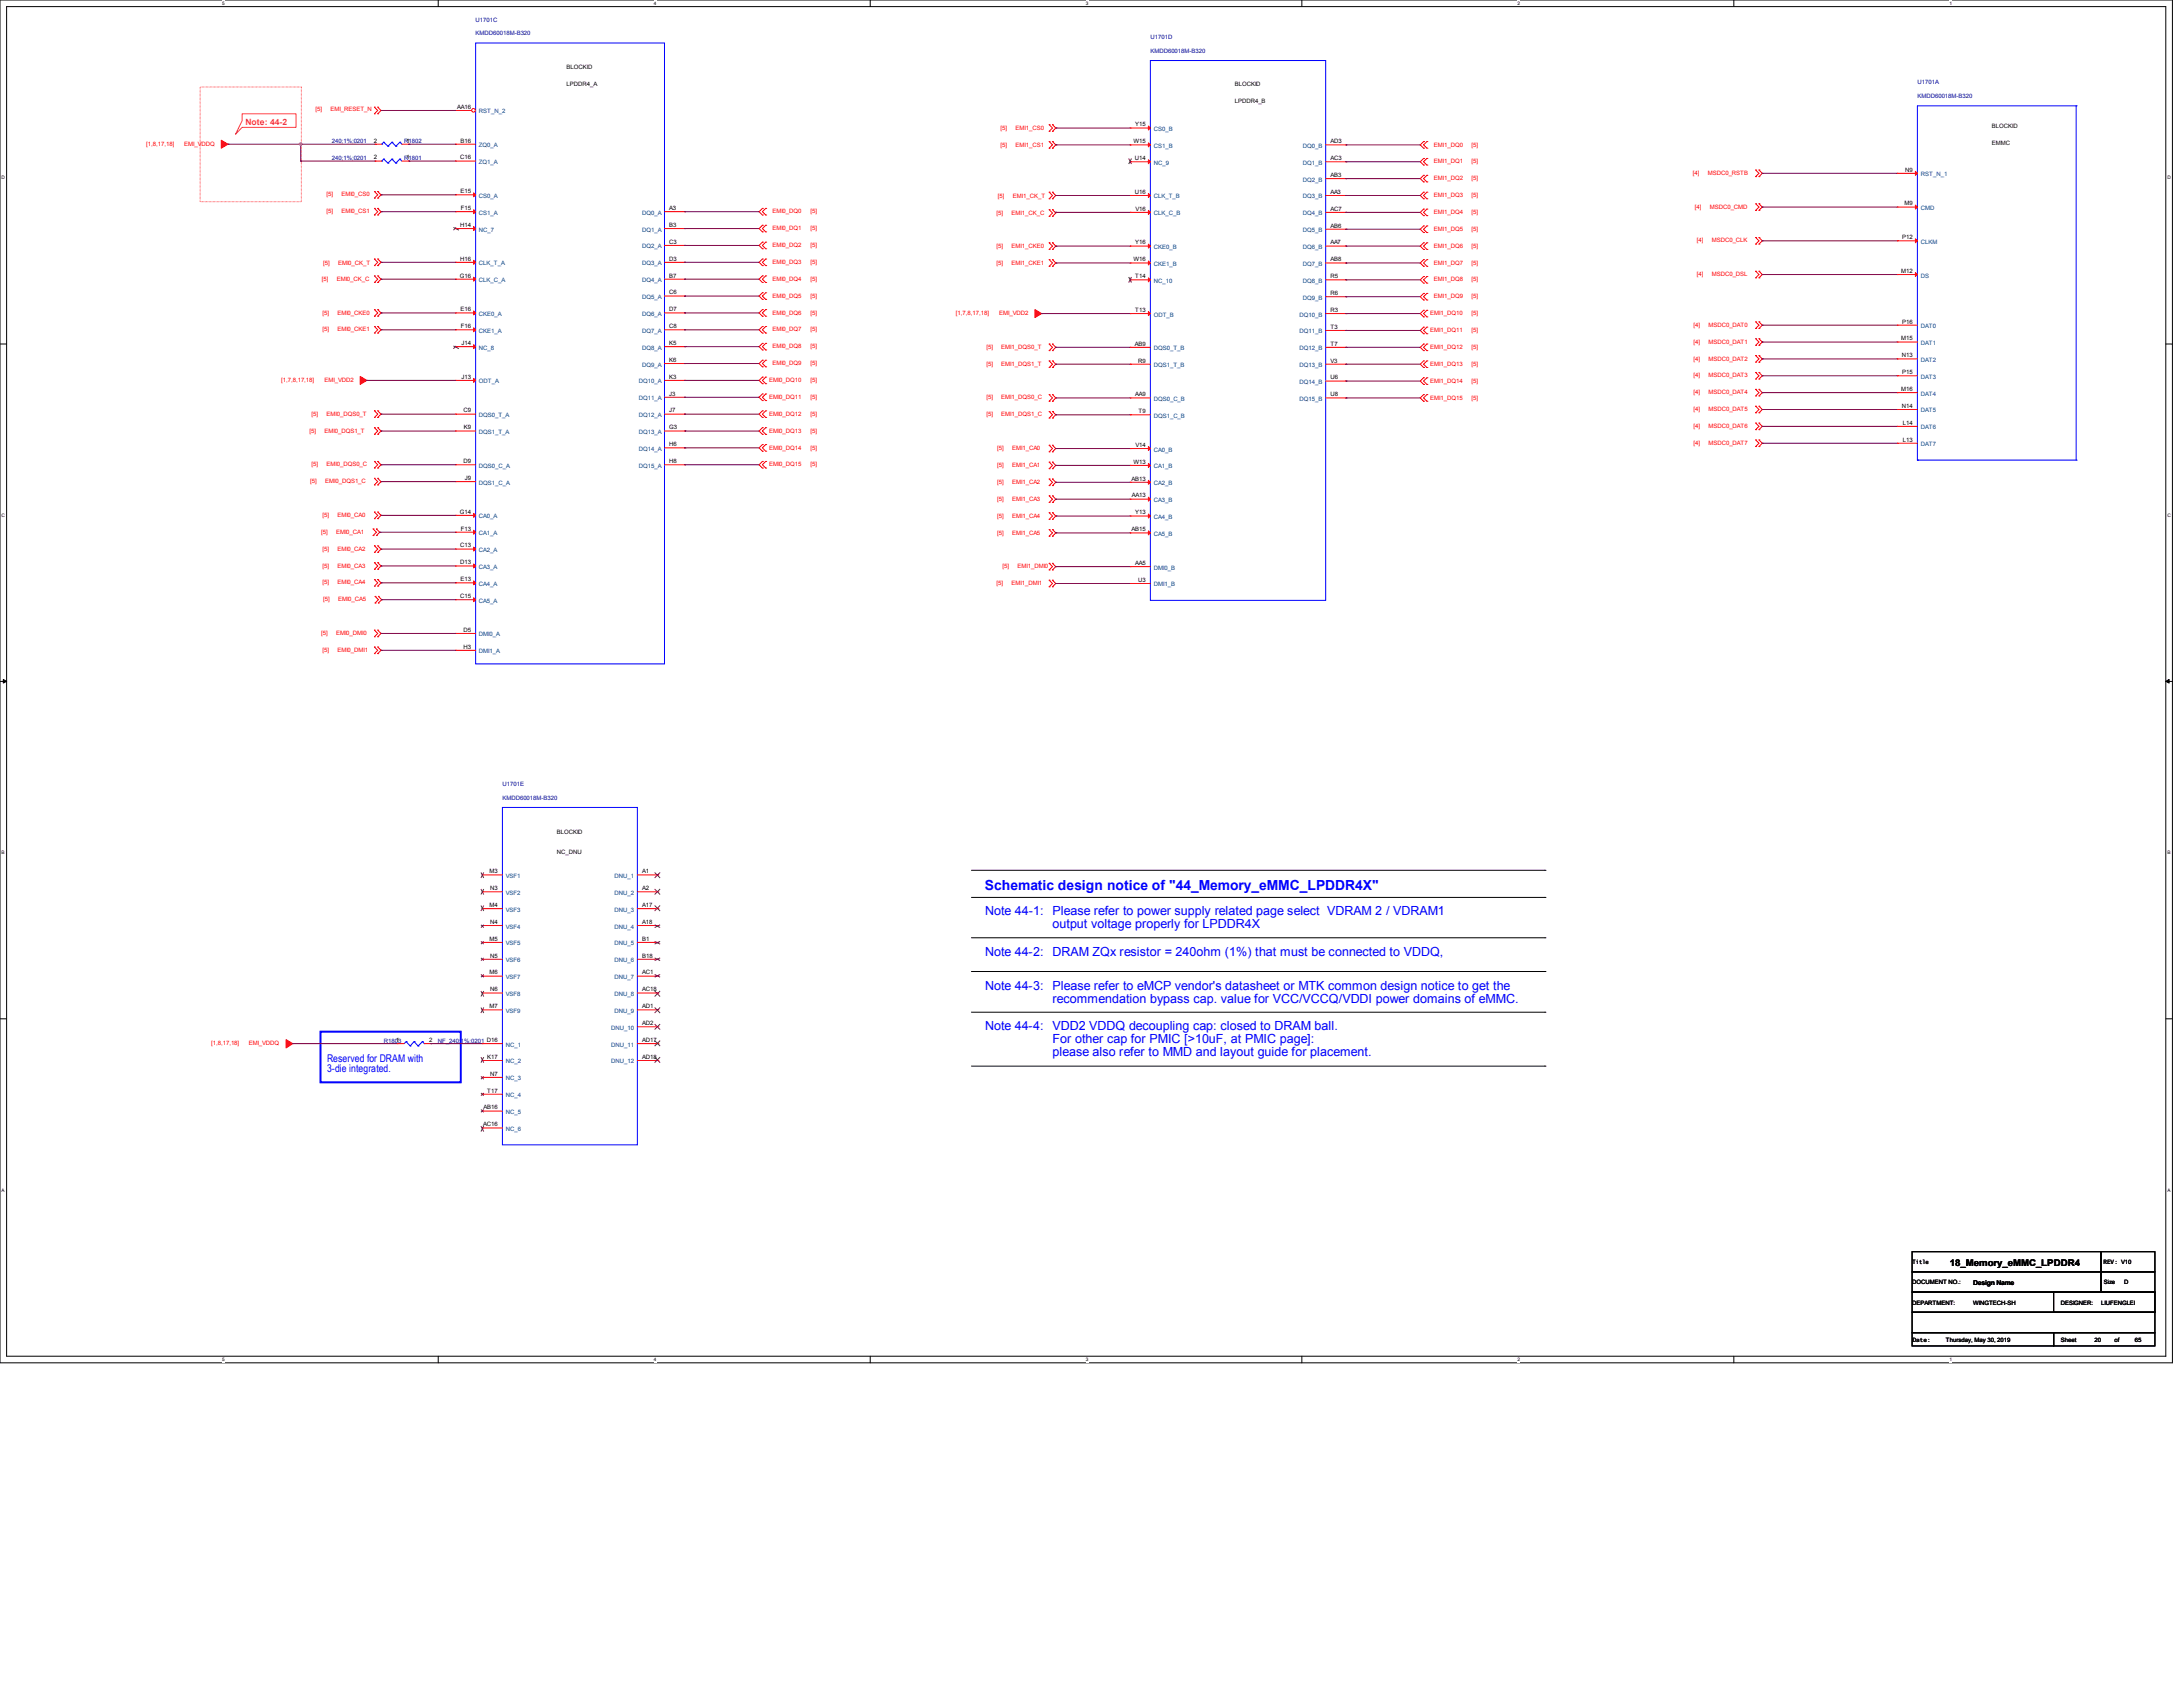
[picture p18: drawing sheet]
<svg xmlns="http://www.w3.org/2000/svg" width="279mm" height="216mm" viewBox="0 0 279 216" stroke-linecap="round" stroke-linejoin="round" font-family="sans-serif">
<defs><g id="words">
<text font-size="1.8" fill="#00f" x="126.1" y="113.9">Schematic design notice of &quot;44_Memory_eMMC_LPDDR4X&quot;</text>
<g font-size="1.6" fill="#00f">
<text x="126.1" y="117.1">Note 44-1:</text>
<text x="134.7" y="117.1">Please refer to power supply related page select VDRAM 2 / VDRAM1</text>
<text x="134.7" y="118.8">output voltage properly for LPDDR4X</text>
<text x="126.1" y="122.3">Note 44-2:</text>
<text x="134.7" y="122.3">DRAM ZQx resistor = 240ohm (1%) that must be connected to VDDQ,</text>
<text x="126.1" y="131.8">Note 44-4:</text>
<text x="126.1" y="126.7">Note 44-3:</text>
<text x="134.7" y="131.8">VDD2 VDDQ decoupling cap: closed to DRAM ball.</text>
<text x="134.7" y="126.7">Please refer to eMCP vendor's datasheet or MTK common design notice to get the</text>
<text x="134.7" y="128.3">recommendation bypass cap. value for VCC/VCCQ/VDDI power domains of eMMC.</text>
<text x="134.7" y="133.5">For other cap for PMIC [&gt;10uF, at PMIC page]:</text>
<text x="134.7" y="135.1">please also refer to MMD and layout guide for placement.</text>
</g>
<g font-size="1.4" fill="#00f">
<text x="41.9" y="135.9">Reserved for DRAM with</text>
<text x="41.9" y="137.2">3-die integrated.</text>
</g>
<text font-size="1.2" x="249.6" y="162">18_Memory_eMMC_LPDDR4</text>
<text font-size="1.1" fill="#ff0080" x="31.4" y="16">Note: 44-2</text>
<g font-size=".8" fill="#000080">
<text x="60.9" y="2.8">U1701C</text>
<text x="60.9" y="4.5">KMDD60018M-B320</text>
<text x="147.2" y="5">U1701D</text>
<text x="147.2" y="6.7">KMDD60018M-B320</text>
<text x="245.4" y="10.8">U1701A</text>
<text x="245.4" y="12.5">KMDD60018M-B320</text>
<text x="42.5" y="18.3">240;1%;0201</text>
<text x="42.5" y="20.5">240;1%;0201</text>
<text x="51.7" y="18.3">R1802</text>
<text x="51.7" y="20.5">R1801</text>
<text x="64.3" y="100.6">U1701E</text>
<text x="64.3" y="102.4">KMDD60018M-B320</text>
<text x="49.1" y="133.4">R1803</text>
<text x="56.1" y="133.4">NF_240;1%;0201 D16</text>
</g>
<g font-size=".8">
<text x="72.5" y="11">LPDDR4_A</text>
<text x="72.5" y="8.8">BLOCKID</text>
<text x="158" y="11">BLOCKID</text>
<text x="58.5" y="13.9">AA16</text>
<text x="145.3" y="16.2">Y15</text>
<text x="158" y="13.2">LPDDR4_B</text>
<text x="254.9" y="16.4">BLOCKID</text>
<text x="47.8" y="18.2">2</text>
<text x="47.8" y="20.4">2</text>
<text x="52" y="18.2">1</text>
<text x="52" y="20.4">1</text>
<text x="58.9" y="20.4">C16</text>
<text x="58.9" y="18.2">B16</text>
<text x="145.1" y="18.3">W15</text>
<text x="145.3" y="20.5">U14</text>
<text x="170.3" y="18.3">AD3</text>
<text x="170.3" y="20.5">AC3</text>
<text x="170.3" y="22.6">AB3</text>
<text x="243.9" y="22">N9</text>
<text x="254.9" y="18.6">EMMC</text>
<text x="58.9" y="29">H14</text>
<text x="58.9" y="24.7">E15</text>
<text x="59" y="26.9">F15</text>
<text x="85.6" y="26.9">A3</text>
<text x="85.6" y="29">B3</text>
<text x="145.3" y="24.8">U16</text>
<text x="145.3" y="27">V16</text>
<text x="170.3" y="24.8">AA3</text>
<text x="170.3" y="27">AC7</text>
<text x="170.3" y="29.1">AB6</text>
<text x="243.8" y="26.3">M9</text>
<text x="58.8" y="35.5">G16</text>
<text x="58.9" y="33.4">H16</text>
<text x="85.6" y="31.2">C3</text>
<text x="85.6" y="33.4">D3</text>
<text x="85.6" y="35.5">B7</text>
<text x="145.1" y="33.4">W16</text>
<text x="145.3" y="31.3">Y16</text>
<text x="145.3" y="35.6">T14</text>
<text x="170.3" y="31.3">AA7</text>
<text x="170.3" y="33.4">AB8</text>
<text x="170.3" y="35.6">R5</text>
<text x="243.3" y="34.9">M12</text>
<text x="243.5" y="30.6">P12</text>
<text x="58.9" y="39.8">E16</text>
<text x="59" y="42">F16</text>
<text x="85.6" y="37.7">C6</text>
<text x="85.6" y="39.8">D7</text>
<text x="85.6" y="42">C8</text>
<text x="145.3" y="39.9">T13</text>
<text x="170.3" y="39.9">R3</text>
<text x="170.3" y="37.8">R6</text>
<text x="243.5" y="41.4">P16</text>
<text x="59.1" y="44.2">J14</text>
<text x="85.6" y="44.2">K5</text>
<text x="85.6" y="46.3">K6</text>
<text x="145.3" y="44.2">AB9</text>
<text x="145.7" y="46.4">R9</text>
<text x="170.3" y="42.1">T3</text>
<text x="170.3" y="44.2">T7</text>
<text x="170.3" y="46.4">V3</text>
<text x="243.3" y="43.6">M15</text>
<text x="243.4" y="45.7">N13</text>
<text x="243.5" y="47.9">P15</text>
<text x="59.1" y="48.5">J13</text>
<text x="59.3" y="52.8">C9</text>
<text x="85.6" y="48.5">K3</text>
<text x="85.6" y="50.6">J3</text>
<text x="85.6" y="52.8">J7</text>
<text x="145.3" y="50.7">AA9</text>
<text x="145.7" y="52.9">T9</text>
<text x="170.3" y="48.6">U6</text>
<text x="170.3" y="50.7">U8</text>
<text x="243.3" y="50">M16</text>
<text x="243.4" y="52.2">N14</text>
<text x="59.3" y="59.3">D9</text>
<text x="59.4" y="54.9">K9</text>
<text x="85.6" y="54.9">G3</text>
<text x="85.6" y="57.1">H6</text>
<text x="85.6" y="59.3">H8</text>
<text x="145.1" y="59.4">W13</text>
<text x="145.3" y="57.2">V14</text>
<text x="243.6" y="54.4">L14</text>
<text x="243.6" y="56.5">L13</text>
<text x="58.8" y="65.7">G14</text>
<text x="59.5" y="61.4">J9</text>
<text x="144.8" y="61.5">AB13</text>
<text x="144.9" y="63.7">AA13</text>
<text x="145.3" y="65.8">Y13</text>
<text x="58.9" y="70.1">C13</text>
<text x="59" y="67.9">F13</text>
<text x="144.8" y="68">AB15</text>
<text x="58.9" y="72.2">D13</text>
<text x="58.9" y="76.5">C15</text>
<text x="58.9" y="74.4">E13</text>
<text x="145.3" y="72.3">AA5</text>
<text x="145.7" y="74.5">U3</text>
<text x="59.3" y="80.9">D5</text>
<text x="59.3" y="83">H3</text>
<text x="71.3" y="106.7">BLOCKID</text>
<text x="62.7" y="111.8">M3</text>
<text x="62.7" y="113.9">N3</text>
<text x="71.3" y="109.3">NC_DNU</text>
<text x="82.2" y="111.8">A1</text>
<text x="82.2" y="113.9">A2</text>
<text x="62.7" y="116.1">M4</text>
<text x="62.7" y="118.2">N4</text>
<text x="82.2" y="116.1">A17</text>
<text x="82.2" y="118.2">A18</text>
<text x="62.7" y="120.4">M5</text>
<text x="62.7" y="124.7">M6</text>
<text x="62.7" y="122.6">N5</text>
<text x="82.2" y="120.4">B1</text>
<text x="82.2" y="122.6">B18</text>
<text x="82.2" y="124.7">AC1</text>
<text x="62.7" y="129">M7</text>
<text x="62.7" y="126.9">N6</text>
<text x="82.2" y="126.9">AC18</text>
<text x="82.2" y="129">AD1</text>
<text x="82.2" y="131.2">AD2</text>
<text x="50.7" y="133.4">1</text>
<text x="54.9" y="133.4">2</text>
<text x="62.4" y="135.5">K17</text>
<text x="62.7" y="137.7">N7</text>
<text x="82.2" y="133.4">AD17</text>
<text x="82.2" y="135.5">AD18</text>
<text x="61.9" y="142">AB16</text>
<text x="62.4" y="139.8">T17</text>
<text x="61.9" y="144.1">AC16</text>
<text x="244.8" y="161.8">Title</text>
<text x="269.2" y="161.8">REV: V10</text>
<text x="244.7" y="164.3">DOCUMENT NO.:</text>
<text x="244.7" y="167">DEPARTMENT:</text>
<text x="252.5" y="167">WINGTECH-SH</text>
<text x="252.5" y="164.4">Design Name</text>
<text x="263.8" y="167">DESIGNER:</text>
<text x="268.9" y="167">LIUFENGLEI</text>
<text x="269.3" y="164.3">Size</text>
<text x="271.9" y="164.3">D</text>
<text x="244.8" y="171.8">Date:</text>
<text x="249.1" y="171.8">Thursday, May 30, 2019</text>
<text x="263.8" y="171.8">Sheet</text>
<text x="268.1" y="171.8">20</text>
<text x="270.7" y="171.8">of</text>
<text x="273.2" y="171.8">65</text>
</g>
<g font-size=".8" fill="#f00">
<text x="40.4" y="14.3">[5]</text>
<text x="42.3" y="14.3">EMI_RESET_N</text>
<text x="128.1" y="16.6">[5]</text>
<text x="130" y="16.6">EMI1_CS0</text>
<text x="18.7" y="18.7">[1,8,17,18]</text>
<text x="23.6" y="18.7">EMI_VDDQ</text>
<text x="128.1" y="18.8">[5]</text>
<text x="130" y="18.8">EMI1_CS1</text>
<text x="183.5" y="18.8">EMI1_DQ0</text>
<text x="183.5" y="20.9">EMI1_DQ1</text>
<text x="183.5" y="23.1">EMI1_DQ2</text>
<text x="188.4" y="18.8">[5]</text>
<text x="188.4" y="20.9">[5]</text>
<text x="188.4" y="23.1">[5]</text>
<text x="216.7" y="22.4">[4]</text>
<text x="218.6" y="22.4">MSDC0_RSTB</text>
<text x="41.8" y="25.1">[5]</text>
<text x="41.8" y="27.3">[5]</text>
<text x="43.7" y="25.1">EMI0_CS0</text>
<text x="43.7" y="27.3">EMI0_CS1</text>
<text x="98.9" y="27.3">EMI0_DQ0</text>
<text x="98.9" y="29.5">EMI0_DQ1</text>
<text x="103.7" y="27.3">[5]</text>
<text x="103.7" y="29.5">[5]</text>
<text x="127.6" y="27.6">[5]</text>
<text x="127.7" y="25.3">[5]</text>
<text x="129.5" y="27.6">EMI1_CK_C</text>
<text x="129.6" y="25.3">EMI1_CK_T</text>
<text x="183.5" y="25.2">EMI1_DQ3</text>
<text x="183.5" y="27.4">EMI1_DQ4</text>
<text x="183.5" y="29.5">EMI1_DQ5</text>
<text x="188.4" y="25.2">[5]</text>
<text x="188.4" y="27.4">[5]</text>
<text x="188.4" y="29.5">[5]</text>
<text x="216.9" y="26.7">[4]</text>
<text x="218.8" y="26.7">MSDC0_CMD</text>
<text x="41.4" y="33.9">[5]</text>
<text x="43.3" y="33.9">EMI0_CK_T</text>
<text x="98.9" y="31.6">EMI0_DQ2</text>
<text x="98.9" y="33.8">EMI0_DQ3</text>
<text x="98.9" y="35.9">EMI0_DQ4</text>
<text x="103.7" y="31.6">[5]</text>
<text x="103.7" y="33.8">[5]</text>
<text x="103.7" y="35.9">[5]</text>
<text x="127.6" y="31.7">[5]</text>
<text x="127.6" y="33.9">[5]</text>
<text x="129.5" y="31.7">EMI1_CKE0</text>
<text x="129.5" y="33.9">EMI1_CKE1</text>
<text x="183.5" y="31.7">EMI1_DQ6</text>
<text x="183.5" y="33.9">EMI1_DQ7</text>
<text x="188.4" y="31.7">[5]</text>
<text x="188.4" y="33.9">[5]</text>
<text x="217.2" y="35.3">[4]</text>
<text x="217.2" y="31">[4]</text>
<text x="219.1" y="35.3">MSDC0_DSL</text>
<text x="219.1" y="31">MSDC0_CLK</text>
<text x="41.2" y="36">[5]</text>
<text x="41.3" y="40.3">[5]</text>
<text x="43.1" y="36">EMI0_CK_C</text>
<text x="43.2" y="40.3">EMI0_CKE0</text>
<text x="98.9" y="38.1">EMI0_DQ5</text>
<text x="98.9" y="40.3">EMI0_DQ6</text>
<text x="103.7" y="38.1">[5]</text>
<text x="103.7" y="40.3">[5]</text>
<text x="122.4" y="40.3">[1,7,8,17,18]</text>
<text x="127.9" y="40.3">EMI_VDD2</text>
<text x="183.1" y="40.3">EMI1_DQ10</text>
<text x="183.5" y="36">EMI1_DQ8</text>
<text x="183.5" y="38.2">EMI1_DQ9</text>
<text x="188.4" y="36">[5]</text>
<text x="188.4" y="38.2">[5]</text>
<text x="188.4" y="40.3">[5]</text>
<text x="216.8" y="41.8">[4]</text>
<text x="218.7" y="41.8">MSDC0_DAT0</text>
<text x="41.3" y="42.4">[5]</text>
<text x="43.2" y="42.4">EMI0_CKE1</text>
<text x="98.9" y="42.4">EMI0_DQ7</text>
<text x="98.9" y="44.6">EMI0_DQ8</text>
<text x="98.9" y="46.7">EMI0_DQ9</text>
<text x="103.7" y="42.4">[5]</text>
<text x="103.7" y="44.6">[5]</text>
<text x="103.7" y="46.7">[5]</text>
<text x="126.2" y="44.7">[5]</text>
<text x="126.2" y="46.8">[5]</text>
<text x="128.2" y="44.7">EMI1_DQS0_T</text>
<text x="128.2" y="46.8">EMI1_DQS1_T</text>
<text x="183.1" y="42.5">EMI1_DQ11</text>
<text x="183.1" y="44.7">EMI1_DQ12</text>
<text x="183.1" y="46.8">EMI1_DQ13</text>
<text x="188.4" y="42.5">[5]</text>
<text x="188.4" y="44.7">[5]</text>
<text x="188.4" y="46.8">[5]</text>
<text x="216.8" y="44">[4]</text>
<text x="216.8" y="46.1">[4]</text>
<text x="218.7" y="44">MSDC0_DAT1</text>
<text x="218.7" y="46.1">MSDC0_DAT2</text>
<text x="36" y="48.9">[1,7,8,17,18]</text>
<text x="39.9" y="53.2">[5]</text>
<text x="41.5" y="48.9">EMI_VDD2</text>
<text x="41.8" y="53.2">EMI0_DQS0_T</text>
<text x="98.4" y="48.9">EMI0_DQ10</text>
<text x="98.4" y="51.1">EMI0_DQ11</text>
<text x="98.4" y="53.2">EMI0_DQ12</text>
<text x="103.7" y="48.9">[5]</text>
<text x="103.7" y="51.1">[5]</text>
<text x="103.7" y="53.2">[5]</text>
<text x="126.2" y="51.1">[5]</text>
<text x="126.2" y="53.3">[5]</text>
<text x="128.2" y="51.1">EMI1_DQS0_C</text>
<text x="128.2" y="53.3">EMI1_DQS1_C</text>
<text x="183.1" y="49">EMI1_DQ14</text>
<text x="183.1" y="51.1">EMI1_DQ15</text>
<text x="188.4" y="49">[5]</text>
<text x="188.4" y="51.1">[5]</text>
<text x="216.8" y="48.3">[4]</text>
<text x="216.8" y="50.5">[4]</text>
<text x="216.8" y="52.6">[4]</text>
<text x="218.7" y="48.3">MSDC0_DAT3</text>
<text x="218.7" y="50.5">MSDC0_DAT4</text>
<text x="218.7" y="52.6">MSDC0_DAT5</text>
<text x="39.6" y="55.4">[5]</text>
<text x="39.9" y="59.7">[5]</text>
<text x="41.5" y="55.4">EMI0_DQS1_T</text>
<text x="41.8" y="59.7">EMI0_DQS0_C</text>
<text x="98.4" y="55.4">EMI0_DQ13</text>
<text x="98.4" y="57.5">EMI0_DQ14</text>
<text x="98.4" y="59.7">EMI0_DQ15</text>
<text x="103.7" y="55.4">[5]</text>
<text x="103.7" y="57.5">[5]</text>
<text x="103.7" y="59.7">[5]</text>
<text x="127.6" y="57.6">[5]</text>
<text x="127.6" y="59.8">[5]</text>
<text x="129.5" y="57.6">EMI1_CA0</text>
<text x="129.5" y="59.8">EMI1_CA1</text>
<text x="216.8" y="54.8">[4]</text>
<text x="216.8" y="56.9">[4]</text>
<text x="218.7" y="54.8">MSDC0_DAT6</text>
<text x="218.7" y="56.9">MSDC0_DAT7</text>
<text x="39.7" y="61.8">[5]</text>
<text x="41.6" y="61.8">EMI0_DQS1_C</text>
<text x="127.6" y="61.9">[5]</text>
<text x="127.6" y="64.1">[5]</text>
<text x="129.5" y="61.9">EMI1_CA2</text>
<text x="129.5" y="64.1">EMI1_CA3</text>
<text x="41.1" y="68.3">[5]</text>
<text x="41.3" y="66.2">[5]</text>
<text x="41.3" y="70.5">[5]</text>
<text x="43" y="68.3">EMI0_CA1</text>
<text x="43.2" y="66.2">EMI0_CA0</text>
<text x="43.2" y="70.5">EMI0_CA2</text>
<text x="127.6" y="66.3">[5]</text>
<text x="127.6" y="68.4">[5]</text>
<text x="129.5" y="66.3">EMI1_CA4</text>
<text x="129.5" y="68.4">EMI1_CA5</text>
<text x="41.3" y="72.6">[5]</text>
<text x="41.3" y="74.8">[5]</text>
<text x="41.4" y="77">[5]</text>
<text x="43.2" y="72.6">EMI0_CA3</text>
<text x="43.2" y="74.8">EMI0_CA4</text>
<text x="43.3" y="77">EMI0_CA5</text>
<text x="127.6" y="74.9">[5]</text>
<text x="128.3" y="72.7">[5]</text>
<text x="129.5" y="74.9">EMI1_DMI1</text>
<text x="130.2" y="72.7">EMI1_DMI0</text>
<text x="41.1" y="81.3">[5]</text>
<text x="41.3" y="83.4">[5]</text>
<text x="43" y="81.3">EMI0_DMI0</text>
<text x="43.2" y="83.4">EMI0_DMI1</text>
<text x="27" y="133.8">[1,8,17,18]</text>
<text x="31.8" y="133.8">EMI_VDDQ</text>
</g>
<g font-size=".8" fill="#004080">
<text x="61.3" y="14.5">RST_N_2</text>
<text x="147.7" y="16.8">CS0_B</text>
<text x="61.3" y="18.8">ZQ0_A</text>
<text x="61.3" y="21">ZQ1_A</text>
<text x="147.7" y="18.9">CS1_B</text>
<text x="147.7" y="21.1">NC_9</text>
<text x="166.8" y="18.9">DQ0_B</text>
<text x="166.8" y="21.1">DQ1_B</text>
<text x="166.8" y="23.2">DQ2_B</text>
<text x="245.8" y="22.6">RST_N_1</text>
<text x="61.3" y="25.3">CS0_A</text>
<text x="61.3" y="27.5">CS1_A</text>
<text x="61.3" y="29.6">NC_7</text>
<text x="82.2" y="27.5">DQ0_A</text>
<text x="82.2" y="29.6">DQ1_A</text>
<text x="147.7" y="25.4">CLK_T_B</text>
<text x="147.7" y="27.6">CLK_C_B</text>
<text x="166.8" y="25.4">DQ3_B</text>
<text x="166.8" y="27.6">DQ4_B</text>
<text x="166.8" y="29.7">DQ5_B</text>
<text x="245.8" y="26.9">CMD</text>
<text x="61.3" y="34">CLK_T_A</text>
<text x="82.2" y="31.8">DQ2_A</text>
<text x="82.2" y="34">DQ3_A</text>
<text x="147.7" y="31.9">CKE0_B</text>
<text x="147.7" y="34">CKE1_B</text>
<text x="166.8" y="31.9">DQ6_B</text>
<text x="166.8" y="34">DQ7_B</text>
<text x="245.8" y="31.2">CLKM</text>
<text x="245.8" y="35.5">DS</text>
<text x="61.3" y="36.1">CLK_C_A</text>
<text x="61.3" y="40.4">CKE0_A</text>
<text x="82.2" y="36.1">DQ4_A</text>
<text x="82.2" y="38.3">DQ5_A</text>
<text x="82.2" y="40.4">DQ6_A</text>
<text x="147.7" y="36.2">NC_10</text>
<text x="147.7" y="40.5">ODT_B</text>
<text x="166.3" y="40.5">DQ10_B</text>
<text x="166.8" y="36.2">DQ8_B</text>
<text x="166.8" y="38.4">DQ9_B</text>
<text x="245.8" y="42">DAT0</text>
<text x="61.3" y="42.6">CKE1_A</text>
<text x="61.3" y="44.7">NC_8</text>
<text x="82.2" y="42.6">DQ7_A</text>
<text x="82.2" y="44.7">DQ8_A</text>
<text x="82.2" y="46.9">DQ9_A</text>
<text x="147.7" y="44.8">DQS0_T_B</text>
<text x="147.7" y="47">DQS1_T_B</text>
<text x="166.3" y="42.7">DQ11_B</text>
<text x="166.3" y="44.8">DQ12_B</text>
<text x="166.3" y="47">DQ13_B</text>
<text x="245.8" y="44.2">DAT1</text>
<text x="245.8" y="46.3">DAT2</text>
<text x="61.3" y="49.1">ODT_A</text>
<text x="61.3" y="53.4">DQS0_T_A</text>
<text x="81.8" y="49.1">DQ10_A</text>
<text x="81.8" y="51.2">DQ11_A</text>
<text x="81.8" y="53.4">DQ12_A</text>
<text x="147.7" y="51.3">DQS0_C_B</text>
<text x="147.7" y="53.5">DQS1_C_B</text>
<text x="166.3" y="49.1">DQ14_B</text>
<text x="166.3" y="51.3">DQ15_B</text>
<text x="245.8" y="48.5">DAT3</text>
<text x="245.8" y="50.6">DAT4</text>
<text x="245.8" y="52.8">DAT5</text>
<text x="61.3" y="55.5">DQS1_T_A</text>
<text x="61.3" y="59.9">DQS0_C_A</text>
<text x="81.8" y="55.5">DQ13_A</text>
<text x="81.8" y="57.7">DQ14_A</text>
<text x="81.8" y="59.9">DQ15_A</text>
<text x="147.7" y="57.8">CA0_B</text>
<text x="147.7" y="59.9">CA1_B</text>
<text x="245.8" y="54.9">DAT6</text>
<text x="245.8" y="57.1">DAT7</text>
<text x="61.3" y="62">DQS1_C_A</text>
<text x="147.7" y="62.1">CA2_B</text>
<text x="147.7" y="64.3">CA3_B</text>
<text x="61.3" y="66.3">CA0_A</text>
<text x="61.3" y="68.5">CA1_A</text>
<text x="61.3" y="70.7">CA2_A</text>
<text x="147.7" y="66.4">CA4_B</text>
<text x="147.7" y="68.6">CA5_B</text>
<text x="61.3" y="72.8">CA3_A</text>
<text x="61.3" y="75">CA4_A</text>
<text x="61.3" y="77.1">CA5_A</text>
<text x="147.7" y="72.9">DMI0_B</text>
<text x="147.7" y="75.1">DMI1_B</text>
<text x="61.3" y="81.4">DMI0_A</text>
<text x="61.3" y="83.6">DMI1_A</text>
<text x="64.7" y="112.4">VSF1</text>
<text x="78.7" y="112.4">DNU_1</text>
<text x="64.7" y="114.5">VSF2</text>
<text x="64.7" y="116.7">VSF3</text>
<text x="64.7" y="118.8">VSF4</text>
<text x="78.7" y="114.5">DNU_2</text>
<text x="78.7" y="116.7">DNU_3</text>
<text x="78.7" y="118.8">DNU_4</text>
<text x="64.7" y="121">VSF5</text>
<text x="64.7" y="123.1">VSF6</text>
<text x="64.7" y="125.3">VSF7</text>
<text x="78.7" y="121">DNU_5</text>
<text x="78.7" y="123.1">DNU_6</text>
<text x="78.7" y="125.3">DNU_7</text>
<text x="64.7" y="127.5">VSF8</text>
<text x="64.7" y="129.6">VSF9</text>
<text x="78.2" y="131.8">DNU_10</text>
<text x="78.7" y="127.5">DNU_8</text>
<text x="78.7" y="129.6">DNU_9</text>
<text x="64.7" y="133.9">NC_1</text>
<text x="64.7" y="136.1">NC_2</text>
<text x="78.2" y="133.9">DNU_11</text>
<text x="78.2" y="136.1">DNU_12</text>
<text x="64.7" y="138.3">NC_3</text>
<text x="64.7" y="140.4">NC_4</text>
<text x="64.7" y="142.6">NC_5</text>
<text x="64.7" y="144.7">NC_6</text>
</g>
<g font-size=".6">
<text x="28.4" y=".6">5</text>
<text x="83.7" y=".6">4</text>
<text x="139" y=".6">3</text>
<text x="194.2" y=".6">2</text>
<text x="249.5" y=".6">1</text>
<text x=".2" y="22.9">D</text>
<text x="277.4" y="22.9">D</text>
<text x=".2" y="66.1">C</text>
<text x="277.4" y="66.1">C</text>
<text x=".2" y="109.3">B</text>
<text x="277.4" y="109.3">B</text>
<text x=".2" y="152.5">A</text>
<text x="277.4" y="152.5">A</text>
<text x="28.4" y="174.2">5</text>
<text x="83.7" y="174.2">4</text>
<text x="139" y="174.2">3</text>
<text x="194.2" y="174.2">2</text>
<text x="249.5" y="174.2">1</text>
</g>
</g></defs>
<path d="M0 0h278v174.4h-278zM.8 .8h276.4v172.8h-276.4z" fill="none" stroke="#000" stroke-width=".13"/>
<g fill="#fff">
<path d="M28.4 .1h.3v.7h-.3z"/>
<path d="M28.4 173.7h.3v.6h-.3z"/>
</g>
<path d="M56.1 0v.8M56.1 173.6v.8" fill="none" stroke="#000" stroke-width=".13"/>
<g fill="#fff">
<path d="M83.7 .1h.3v.7h-.3z"/>
<path d="M83.7 173.7h.3v.6h-.3z"/>
</g>
<path d="M111.4 0v.8M111.4 173.6v.8" fill="none" stroke="#000" stroke-width=".13"/>
<g fill="#fff">
<path d="M139 .1h.3v.7h-.3z"/>
<path d="M139 173.7h.3v.6h-.3z"/>
</g>
<path d="M166.6 0v.8M166.6 173.6v.8" fill="none" stroke="#000" stroke-width=".13"/>
<g fill="#fff">
<path d="M194.2 .1h.3v.7h-.3z"/>
<path d="M194.2 173.7h.3v.6h-.3z"/>
</g>
<path d="M221.9 0v.8M221.9 173.6v.8" fill="none" stroke="#000" stroke-width=".13"/>
<g fill="#fff">
<path d="M249.5 .1h.3v.7h-.3z"/>
<path d="M249.5 173.7h.3v.6h-.3z"/>
<path d="M.2 22.4h.4v.7h-.4z"/>
<path d="M277.4 22.4h.4v.7h-.4z"/>
<path d="M.2 65.6h.4v.7h-.4z"/>
<path d="M277.4 65.6h.4v.7h-.4z"/>
</g>
<path d="M0 44h.8M277.2 44h.8" fill="none" stroke="#000" stroke-width=".13"/>
<g fill="#fff">
<path d="M.2 108.8h.4v.7h-.4z"/>
<path d="M277.4 108.8h.4v.7h-.4z"/>
</g>
<path d="M0 87.2h.8M277.2 87.2h.8" fill="none" stroke="#000" stroke-width=".13"/>
<path d="M.4 87l.4 .2-.4 .2zM277.2 87.2l.4-.2v.4z" fill="#000" stroke="#000" stroke-width=".13"/>
<g fill="#fff">
<path d="M.2 152h.4v.7h-.4z"/>
<path d="M277.4 152h.4v.7h-.4z"/>
</g>
<g fill="none" stroke="#000" stroke-width=".13">
<path d="M124.3 111.4h73.4M124.3 114.9h73.4M197.7 111.4h.1M197.7 114.9h.1M0 130.4h.8M124.3 120h73.4M124.3 124.3h73.4M124.3 129.5h73.4M124.3 136.4h73.4M197.7 120h.1M197.7 124.3h.1M197.7 129.5h.1"/>
<path d="M197.7 136.4h.1M277.2 130.4h.8M244.7 167.9h31.1v2.7h-31.1zM244.7 165.4h31.1v2.5h-31.1zM244.7 160.2h24.2v2.6h-24.2zM244.7 162.8h24.2v2.6h-24.2zM244.7 170.6h18.1v1.7h-18.1zM262.8 170.6h13v1.7h-13zM262.8 165.4h13v2.5h-13zM268.9 160.2h6.9v2.6h-6.9zM268.9 162.8h6.9v2.6h-6.9z"/>
</g>
<path d="M25.6 11.1h13v14.7h-13zM31 14.6h6.9v1.7h-6.9l-.9 .9 .9-1.7z" fill="none" stroke="#ff0080" stroke-width=".13"/>
<path d="M41 132h18v6.5h-18z" fill="none" stroke="#00f" stroke-width=".25"/>
<g fill="none" stroke="#f00" stroke-width=".13">
<path d="M47.9 13.7l.4 .4-.4 .5M47.9 13.7h.1M47.9 14.6h.1M48 18.5h.9M48 18.5h.1M48.3 14.6h.1M48.3 13.7h.1M48.3 13.7l.5 .4-.5 .5M51.4 18.5h.9M52.3 18.5h.1M134.3 16l.4 .4-.4 .4M134.3 18.1l.4 .4-.4 .5"/>
<path d="M134.3 16h.1M134.3 16.8h.1M134.3 18.1h.1M134.3 19h.1M134.7 16.8h.1M134.7 16h.1M134.7 19h.1M134.7 18.1h.1M134.7 16l.4 .4-.4 .4M134.7 18.1l.4 .4-.4 .5M182.2 19h.1M182.2 18.1h.1"/>
<path d="M182.2 18.1l-.4 .4 .4 .5M182.6 18.1l-.4 .4 .4 .5M182.6 18.1h.1M182.6 19h.1M47.9 24.5l.4 .4-.4 .5M47.9 26.7l.4 .4-.4 .4M47.9 39.6l.4 .4-.4 .5M47.9 33.1l.4 .5-.4 .4M47.9 35.3l.4 .4-.4 .5M47.9 24.5h.1M47.9 25.4h.1M47.9 26.7h.1"/>
<path d="M47.9 27.5h.1M47.9 39.6h.1M47.9 34h.1M47.9 33.1h.1M47.9 36.2h.1M47.9 35.3h.1M48 20.6h.9M48 20.6h.1M48.3 25.4h.1M48.3 24.5h.1M48.3 27.5h.1M48.3 26.7h.1"/>
<path d="M48.3 39.6h.1M48.3 33.1h.1M48.3 34h.1M48.3 35.3h.1M48.3 36.2h.1M48.3 24.5l.5 .4-.5 .5M48.3 26.7l.5 .4-.5 .4M48.3 39.6l.5 .4-.5 .5M48.3 33.1l.5 .5-.5 .4M48.3 35.3l.5 .4-.5 .5M51.4 20.6h.9M52.3 20.6h.1"/>
<path d="M97.6 26.7l-.4 .4 .4 .4M97.6 28.8l-.4 .5 .4 .4M97.6 31l-.4 .4 .4 .4M97.6 33.1l-.4 .5 .4 .4M97.6 35.3l-.4 .4 .4 .5M97.6 37.5l-.4 .4 .4 .4M97.6 39.6l-.4 .4 .4 .5M97.6 27.5h.1M97.6 26.7h.1M97.6 29.7h.1M97.6 28.8h.1M97.6 31.8h.1"/>
<path d="M97.6 31h.1M97.6 34h.1M97.6 33.1h.1M97.6 36.2h.1M97.6 35.3h.1M97.6 38.3h.1M97.6 37.5h.1M97.6 39.6h.1M98 26.7h.1M98 27.5h.1M98 28.8h.1M98 29.7h.1"/>
<path d="M98 31h.1M98 31.8h.1M98 33.1h.1M98 34h.1M98 35.3h.1M98 36.2h.1M98 37.5h.1M98 38.3h.1M98 39.6h.1M98 26.7l-.4 .4 .4 .4M98 28.8l-.4 .5 .4 .4M98 31l-.4 .4 .4 .4"/>
<path d="M98 33.1l-.4 .5 .4 .4M98 35.3l-.4 .4 .4 .5M98 37.5l-.4 .4 .4 .4M98 39.6l-.4 .4 .4 .5M134.3 31.1l.4 .4-.4 .4M134.3 33.2l.4 .5-.4 .4M134.3 24.6l.4 .4-.4 .4M134.3 26.8l.4 .5-.4 .4M134.3 31.1h.1M134.3 31.9h.1M134.3 33.2h.1M134.3 34.1h.1"/>
<path d="M134.3 25.4h.1M134.3 24.6h.1M134.3 27.7h.1M134.3 26.8h.1M134.7 31.9h.1M134.7 31.1h.1M134.7 34.1h.1M134.7 33.2h.1M134.7 24.6h.1M134.7 25.4h.1M134.7 26.8h.1M134.7 27.7h.1"/>
<path d="M134.7 31.1l.4 .4-.4 .4M134.7 33.2l.4 .5-.4 .4M134.7 24.6l.4 .4-.4 .4M134.7 26.8l.4 .5-.4 .4M182.2 21.1h.1M182.2 20.3h.1M182.2 23.3h.1M182.2 22.4h.1M182.2 25.4h.1M182.2 24.6h.1M182.2 27.6h.1M182.2 26.8h.1"/>
<path d="M182.2 29.8h.1M182.2 28.9h.1M182.2 31.9h.1M182.2 31.1h.1M182.2 34.1h.1M182.2 33.2h.1M182.2 36.2h.1M182.2 35.4h.1M182.2 38.4h.1M182.2 37.5h.1M182.2 39.7h.1M182.2 20.3l-.4 .4 .4 .4"/>
<path d="M182.2 22.4l-.4 .5 .4 .4M182.2 24.6l-.4 .4 .4 .4M182.2 26.8l-.4 .4 .4 .4M182.2 28.9l-.4 .4 .4 .5M182.2 31.1l-.4 .4 .4 .4M182.2 33.2l-.4 .5 .4 .4M182.2 35.4l-.4 .4 .4 .4M182.2 37.5l-.4 .5 .4 .4M182.2 39.7l-.4 .4 .4 .5M182.6 20.3l-.4 .4 .4 .4M182.6 22.4l-.4 .5 .4 .4M182.6 24.6l-.4 .4 .4 .4"/>
<path d="M182.6 26.8l-.4 .4 .4 .4M182.6 28.9l-.4 .4 .4 .5M182.6 31.1l-.4 .4 .4 .4M182.6 33.2l-.4 .5 .4 .4M182.6 35.4l-.4 .4 .4 .4M182.6 37.5l-.4 .5 .4 .4M182.6 39.7l-.4 .4 .4 .5M182.6 20.3h.1M182.6 21.1h.1M182.6 22.4h.1M182.6 23.3h.1M182.6 24.6h.1"/>
<path d="M182.6 25.4h.1M182.6 26.8h.1M182.6 27.6h.1M182.6 28.9h.1M182.6 29.8h.1M182.6 31.1h.1M182.6 31.9h.1M182.6 33.2h.1M182.6 34.1h.1M182.6 35.4h.1M182.6 36.2h.1M182.6 37.5h.1"/>
<path d="M182.6 38.4h.1M182.6 39.7h.1M224.7 26.1l.4 .4-.4 .4M224.7 21.8l.4 .4-.4 .4M224.7 34.7l.4 .4-.4 .5M224.7 30.4l.4 .4-.4 .4M224.7 26.9h.1M224.7 26.1h.1M224.7 22.6h.1M224.7 21.8h.1M224.7 35.6h.1M224.7 34.7h.1"/>
<path d="M224.7 31.2h.1M224.7 30.4h.1M225.1 26.1h.1M225.1 26.9h.1M225.1 21.8h.1M225.1 22.6h.1M225.1 34.7h.1M225.1 35.6h.1M225.1 30.4h.1M225.1 31.2h.1M225.1 26.1l.5 .4-.5 .4M225.1 21.8l.5 .4-.5 .4"/>
<path d="M225.1 34.7l.5 .4-.5 .5M225.1 30.4l.5 .4-.5 .4M242.8 22.2h.1M242.8 26.5h.1M242.8 30.8h.1M242.8 35.1h.1M242.8 22.2h2.6M242.8 26.5h2.6M242.8 30.8h2.6M242.8 35.1h2.6M47.9 41.8l.4 .4-.4 .4M47.9 52.6l.4 .4-.4 .4"/>
<path d="M47.9 59.1l.4 .4-.4 .4M47.9 54.7l.4 .5-.4 .4M47.9 40.5h.1M47.9 41.8h.1M47.9 42.6h.1M47.9 52.6h.1M47.9 53.4h.1M47.9 59.1h.1M47.9 59.9h.1M47.9 54.7h.1M47.9 55.6h.1M48.3 40.5h.1"/>
<path d="M48.3 42.6h.1M48.3 41.8h.1M48.3 53.4h.1M48.3 52.6h.1M48.3 59.9h.1M48.3 59.1h.1M48.3 55.6h.1M48.3 54.7h.1M48.3 41.8l.5 .4-.5 .4M48.3 52.6l.5 .4-.5 .4M48.3 59.1l.5 .4-.5 .4M48.3 54.7l.5 .5-.5 .4"/>
<path d="M97.6 41.8l-.4 .4 .4 .4M97.6 43.9l-.4 .5 .4 .4M97.6 46.1l-.4 .4 .4 .4M97.6 48.3l-.4 .4 .4 .4M97.6 50.4l-.4 .4 .4 .5M97.6 52.6l-.4 .4 .4 .4M97.6 54.7l-.4 .5 .4 .4M97.6 56.9l-.4 .4 .4 .4M97.6 59.1l-.4 .4 .4 .4M97.6 40.5h.1M97.6 42.6h.1M97.6 41.8h.1"/>
<path d="M97.6 44.8h.1M97.6 43.9h.1M97.6 46.9h.1M97.6 46.1h.1M97.6 49.1h.1M97.6 48.3h.1M97.6 51.3h.1M97.6 50.4h.1M97.6 53.4h.1M97.6 52.6h.1M97.6 55.6h.1M97.6 54.7h.1"/>
<path d="M97.6 57.7h.1M97.6 56.9h.1M97.6 59.9h.1M97.6 59.1h.1M98 40.5h.1M98 41.8h.1M98 42.6h.1M98 43.9h.1M98 44.8h.1M98 46.1h.1M98 46.9h.1M98 48.3h.1"/>
<path d="M98 49.1h.1M98 50.4h.1M98 51.3h.1M98 52.6h.1M98 53.4h.1M98 54.7h.1M98 55.6h.1M98 56.9h.1M98 57.7h.1M98 59.1h.1M98 59.9h.1M98 41.8l-.4 .4 .4 .4"/>
<path d="M98 43.9l-.4 .5 .4 .4M98 46.1l-.4 .4 .4 .4M98 48.3l-.4 .4 .4 .4M98 50.4l-.4 .4 .4 .5M98 52.6l-.4 .4 .4 .4M98 54.7l-.4 .5 .4 .4M98 56.9l-.4 .4 .4 .4M98 59.1l-.4 .4 .4 .4M134.3 57l.4 .4-.4 .4M134.3 59.1l.4 .5-.4 .4M134.3 44l.4 .4-.4 .5M134.3 50.5l.4 .4-.4 .5"/>
<path d="M134.3 46.2l.4 .4-.4 .4M134.3 52.7l.4 .4-.4 .4M134.3 57h.1M134.3 57.8h.1M134.3 59.1h.1M134.3 60h.1M134.3 44h.1M134.3 44.9h.1M134.3 50.5h.1M134.3 51.4h.1M134.3 46.2h.1M134.3 47h.1"/>
<path d="M134.3 52.7h.1M134.3 53.5h.1M134.7 57.8h.1M134.7 57h.1M134.7 60h.1M134.7 59.1h.1M134.7 44.9h.1M134.7 44h.1M134.7 51.4h.1M134.7 50.5h.1M134.7 47h.1M134.7 46.2h.1"/>
<path d="M134.7 53.5h.1M134.7 52.7h.1M134.7 57l.4 .4-.4 .4M134.7 59.1l.4 .5-.4 .4M134.7 44l.4 .4-.4 .5M134.7 50.5l.4 .4-.4 .5M134.7 46.2l.4 .4-.4 .4M134.7 52.7l.4 .4-.4 .4M182.2 40.6h.1M182.2 42.7h.1M182.2 41.9h.1M182.2 44.9h.1"/>
<path d="M182.2 44h.1M182.2 47h.1M182.2 46.2h.1M182.2 49.2h.1M182.2 48.3h.1M182.2 51.4h.1M182.2 50.5h.1M182.2 41.9l-.4 .4 .4 .4M182.2 44l-.4 .4 .4 .5M182.2 46.2l-.4 .4 .4 .4M182.2 48.3l-.4 .5 .4 .4M182.2 50.5l-.4 .4 .4 .5"/>
<path d="M182.6 41.9l-.4 .4 .4 .4M182.6 44l-.4 .4 .4 .5M182.6 46.2l-.4 .4 .4 .4M182.6 48.3l-.4 .5 .4 .4M182.6 50.5l-.4 .4 .4 .5M182.6 40.6h.1M182.6 41.9h.1M182.6 42.7h.1M182.6 44h.1M182.6 44.9h.1M182.6 46.2h.1M182.6 47h.1"/>
<path d="M182.6 48.3h.1M182.6 49.2h.1M182.6 50.5h.1M182.6 51.4h.1M224.7 41.2l.4 .4-.4 .4M224.7 43.3l.4 .5-.4 .4M224.7 45.5l.4 .4-.4 .5M224.7 47.7l.4 .4-.4 .4M224.7 49.8l.4 .4-.4 .5M224.7 52l.4 .4-.4 .4M224.7 54.1l.4 .5-.4 .4M224.7 56.3l.4 .4-.4 .4"/>
<path d="M224.7 42h.1M224.7 41.2h.1M224.7 44.2h.1M224.7 43.3h.1M224.7 46.4h.1M224.7 45.5h.1M224.7 48.5h.1M224.7 47.7h.1M224.7 50.7h.1M224.7 49.8h.1M224.7 52.8h.1M224.7 52h.1"/>
<path d="M224.7 55h.1M224.7 54.1h.1M224.7 57.2h.1M224.7 56.3h.1M225.1 41.2h.1M225.1 42h.1M225.1 43.3h.1M225.1 44.2h.1M225.1 45.5h.1M225.1 46.4h.1M225.1 47.7h.1M225.1 48.5h.1"/>
<path d="M225.1 49.8h.1M225.1 50.7h.1M225.1 52h.1M225.1 52.8h.1M225.1 54.1h.1M225.1 55h.1M225.1 56.3h.1M225.1 57.2h.1M225.1 41.2l.5 .4-.5 .4M225.1 43.3l.5 .5-.5 .4M225.1 45.5l.5 .4-.5 .5M225.1 47.7l.5 .4-.5 .4"/>
<path d="M225.1 49.8l.5 .4-.5 .5M225.1 52l.5 .4-.5 .4M225.1 54.1l.5 .5-.5 .4M225.1 56.3l.5 .4-.5 .4M242.8 41.6h.1M242.8 43.8h.1M242.8 45.9h.1M242.8 48.1h.1M242.8 50.2h.1M242.8 52.4h.1M242.8 54.6h.1M242.8 56.7h.1"/>
<path d="M242.8 41.6h2.6M242.8 43.8h2.6M242.8 45.9h2.6M242.8 48.1h2.6M242.8 50.2h2.6M242.8 52.4h2.6M242.8 54.6h2.6M242.8 56.7h2.6M47.8 67.7l.4 .4-.4 .4M47.8 67.7h.1M47.8 68.5h.1M47.9 65.5l.4 .5-.4 .4"/>
<path d="M47.9 69.9l.4 .4-.4 .4M47.9 72l.4 .4-.4 .5M47.9 74.2l.4 .4-.4 .4M47.9 61.2l.4 .4-.4 .5M47.9 65.5h.1M47.9 66.4h.1M47.9 69.8h.1M47.9 70.7h.1M47.9 72h.1M47.9 72.9h.1M47.9 74.2h.1M47.9 75h.1"/>
<path d="M47.9 61.2h.1M47.9 62.1h.1M48 76.3l.4 .5-.4 .4M48 76.3h.1M48 77.2h.1M48.2 67.7l.4 .4-.4 .4M48.2 68.5h.1M48.2 67.7h.1M48.3 66.4h.1M48.3 65.5h.1M48.3 70.7h.1M48.3 69.8h.1"/>
<path d="M48.3 72.9h.1M48.3 72h.1M48.3 75h.1M48.3 74.2h.1M48.3 62.1h.1M48.3 61.2h.1M48.3 65.5l.5 .5-.5 .4M48.3 69.9l.5 .4-.5 .4M48.3 72l.5 .4-.5 .5M48.3 74.2l.5 .4-.5 .4M48.3 61.2l.5 .4-.5 .5M48.4 76.3l.5 .5-.5 .4"/>
<path d="M48.4 77.2h.1M48.4 76.3h.1M134.3 61.3l.4 .4-.4 .4M134.3 63.5l.4 .4-.4 .4M134.3 65.6l.4 .4-.4 .5M134.3 67.8l.4 .4-.4 .4M134.3 72.1l.4 .4-.4 .4M134.3 74.3l.4 .4-.4 .4M134.3 61.3h.1M134.3 62.1h.1M134.3 63.5h.1M134.3 64.3h.1"/>
<path d="M134.3 65.6h.1M134.3 66.5h.1M134.3 67.8h.1M134.3 68.6h.1M134.3 72.1h.1M134.3 72.9h.1M134.3 74.3h.1M134.3 75.1h.1M134.7 62.1h.1M134.7 61.3h.1M134.7 64.3h.1M134.7 63.5h.1"/>
<path d="M134.7 66.5h.1M134.7 65.6h.1M134.7 68.6h.1M134.7 67.8h.1M134.7 72.9h.1M134.7 72.1h.1M134.7 75.1h.1M134.7 74.3h.1M134.7 61.3l.4 .4-.4 .4M134.7 63.5l.4 .4-.4 .4M134.7 65.6l.4 .4-.4 .5M134.7 67.8l.4 .4-.4 .4"/>
<path d="M134.7 72.1l.4 .4-.4 .4M134.7 74.3l.4 .4-.4 .4M47.9 80.6l.4 .5-.4 .4M47.9 82.8l.4 .4-.4 .5M47.9 80.6h.1M47.9 81.5h.1M47.9 82.8h.1M47.9 83.7h.1M48.3 81.5h.1M48.3 80.6h.1M48.3 83.7h.1M48.3 82.8h.1"/>
<path d="M48.3 80.6l.5 .5-.5 .4M48.3 82.8l.5 .4-.5 .5M50.8 133.6h.1M50.8 133.6h.9M54.3 133.6h.9M55.2 133.6h.1"/>
</g>
<g fill="#f00" stroke="#f00" stroke-width=".13">
<path d="M245.2 21.9l.2 .3-.2 .2z"/>
<path d="M245.2 26.2l.2 .3-.2 .3z"/>
<path d="M245.2 30.6l.2 .2-.2 .3z"/>
<path d="M245.2 34.9l.2 .2-.2 .3z"/>
<path d="M46.1 48.2l.8 .5-.8 .5z" fill-rule="evenodd"/>
<path d="M132.5 39.6l.8 .5-.8 .5z" fill-rule="evenodd"/>
<path d="M28.3 17.9l.9 .6-.9 .5z" fill-rule="evenodd"/>
<path d="M36.6 133.1l.9 .5-.9 .5z" fill-rule="evenodd"/>
</g>
<g fill="none" stroke="#00f" stroke-width=".13">
<path d="M48.9 18.5h.1M49.1 18.2l.6 .5M49.1 18.2h.1M49.1 18.2l-.2 .3M49.7 18.7h.1M50.2 18.2h.1M50.2 18.2l-.5 .5M50.2 18.2l.5 .5M50.7 18.7h.1M51.2 18.2h.1M51.2 18.2l-.5 .5M51.2 18.2l.2 .3"/>
<path d="M60.9 5.5h24.1v79.5h-24.1zM265.7 13.5h.1M265.7 13.5v45.4M265.7 13.5h-20.3v45.4M48.9 20.6h.1M49.1 20.4l.6 .5M49.1 20.4h.1M49.1 20.4l-.2 .2M49.7 20.9h.1M50.2 20.4h.1M50.2 20.4l-.5 .5M50.2 20.4l.5 .5"/>
<path d="M50.7 20.9h.1M51.2 20.4h.1M51.2 20.4l-.5 .5M51.2 20.4l.2 .2M245.4 58.9h20.3M245.4 58.9h.1M265.7 58.9h.1M52 133.3l-.3 .3M52 133.3h.1M52 133.3l.5 .6M52.5 133.9h.1M53 133.3l-.5 .6"/>
<path d="M53 133.3h.1M53 133.3l.5 .6M53.5 133.9h.1M54.1 133.3l-.6 .6M54.1 133.3h.1M54.1 133.3l.2 .3M54.3 133.6h.1"/>
</g>
<circle cx="60.6" cy="14.1" r=".23" fill="#fff" stroke="#f00" stroke-width=".13"/>
<g fill="none" stroke="#f00" stroke-width=".13">
<path d="M58.3 14.1h2.1M58.3 18.5h2.6M58.3 14.1h.1M58.3 18.5h.1M144.7 16.4h2.5M144.7 18.5h2.5M144.7 16.4h.1M144.7 18.5h.1M169.7 18.5h2.6M172.3 18.5h.1M58.3 20.6h2.6M58.3 24.9h2.6"/>
<path d="M58.3 27.1h2.6M58.3 29.3h2.6M58.3 33.6h2.6M58.3 35.7h2.6M58.3 20.6h.1M58.3 24.9h.1M58.3 27.1h.1M58.3 29.3h.1M58.3 33.6h.1M58.3 35.7h.1M85 27.1h2.6M85 29.3h2.6"/>
<path d="M85 33.6h2.6M85 35.7h2.6M85 31.4h2.6M85 37.9h2.6M87.6 27.1h.1M87.6 29.3h.1M87.6 31.4h.1M87.6 33.6h.1M87.6 35.7h.1M87.6 37.9h.1M144.7 20.7h2.5M144.7 25h2.5"/>
<path d="M144.7 27.2h2.5M144.7 31.5h2.5M144.7 33.7h2.5M144.7 35.8h2.5M144.7 20.7h.1M144.7 25h.1M144.7 27.2h.1M144.7 31.5h.1M144.7 33.7h.1M144.7 35.8h.1M169.7 20.7h2.6M169.7 25h2.6"/>
<path d="M169.7 27.2h2.6M169.7 31.5h2.6M169.7 33.7h2.6M169.7 35.8h2.6M169.7 22.9h2.6M169.7 29.3h2.6M169.7 38h2.6M172.3 20.7h.1M172.3 22.9h.1M172.3 25h.1M172.3 27.2h.1M172.3 29.3h.1"/>
<path d="M172.3 31.5h.1M172.3 33.7h.1M172.3 35.8h.1M172.3 38h.1M58.3 40h2.6M58.3 42.2h2.6M58.3 44.4h2.6M58.3 48.7h2.6M58.3 53h2.6M58.3 55.2h2.6M58.3 59.5h2.6M58.3 40h.1"/>
<path d="M58.3 42.2h.1M58.3 44.4h.1M58.3 48.7h.1M58.3 53h.1M58.3 55.2h.1M58.3 59.5h.1M85 40h2.6M85 42.2h2.6M85 44.4h2.6M85 48.7h2.6M85 53h2.6M85 55.2h2.6"/>
<path d="M85 59.5h2.6M85 46.5h2.6M85 50.8h2.6M85 57.3h2.6M87.6 40h.1M87.6 42.2h.1M87.6 44.4h.1M87.6 46.5h.1M87.6 48.7h.1M87.6 50.8h.1M87.6 53h.1M87.6 55.2h.1"/>
<path d="M87.6 57.3h.1M87.6 59.5h.1M144.7 40.1h2.5M144.7 44.4h2.5M144.7 46.6h2.5M144.7 50.9h2.5M144.7 53.1h2.5M144.7 57.4h2.5M144.7 59.6h2.5M144.7 40.1h.1M144.7 44.4h.1M144.7 46.6h.1"/>
<path d="M144.7 50.9h.1M144.7 53.1h.1M144.7 57.4h.1M144.7 59.6h.1M169.7 40.1h2.6M169.7 44.4h2.6M169.7 46.6h2.6M169.7 50.9h2.6M169.7 42.3h2.6M169.7 48.8h2.6M172.3 40.1h.1M172.3 42.3h.1"/>
<path d="M172.3 44.4h.1M172.3 46.6h.1M172.3 48.8h.1M172.3 50.9h.1M58.3 61.6h2.6M58.3 66h2.6M58.3 68.1h2.6M58.3 70.3h2.6M58.3 72.4h2.6M58.3 74.6h2.6M58.3 76.8h2.6M58.3 61.6h.1"/>
<path d="M58.3 66h.1M58.3 68.1h.1M58.3 70.3h.1M58.3 72.4h.1M58.3 74.6h.1M58.3 76.8h.1M144.7 61.7h2.5M144.7 63.9h2.5M144.7 66h2.5M144.7 68.2h2.5M144.7 72.5h2.5M144.7 74.7h2.5"/>
<path d="M144.7 61.7h.1M144.7 63.9h.1M144.7 66h.1M144.7 68.2h.1M144.7 72.5h.1M144.7 74.7h.1M58.3 81.1h2.6M58.3 83.2h2.6M58.3 81.1h.1M58.3 83.2h.1M61.7 112h2.6M61.7 114.1h2.6"/>
<path d="M61.7 116.3h2.6M61.7 118.4h2.6M61.7 112h.1M61.7 114.1h.1M61.7 116.3h.1M61.7 118.4h.1M81.6 112h2.6M81.6 114.1h2.6M81.6 116.3h2.6M81.6 118.4h2.6M84.2 112h.1M84.2 114.1h.1"/>
<path d="M84.2 116.3h.1M84.2 118.4h.1M61.7 120.6h2.6M61.7 122.8h2.6M61.7 124.9h2.6M61.7 127.1h2.6M61.7 129.2h2.6M61.7 133.6h2.6M61.7 135.7h2.6M61.7 137.9h2.6M61.7 120.6h.1M61.7 122.8h.1"/>
<path d="M61.7 124.9h.1M61.7 127.1h.1M61.7 129.2h.1M61.7 133.6h.1M61.7 135.7h.1M61.7 137.9h.1M81.6 120.6h2.6M81.6 122.8h2.6M81.6 124.9h2.6M81.6 127.1h2.6M81.6 129.2h2.6M81.6 133.6h2.6"/>
<path d="M81.6 135.7h2.6M81.6 131.4h2.6M84.2 120.6h.1M84.2 122.8h.1M84.2 124.9h.1M84.2 127.1h.1M84.2 129.2h.1M84.2 131.4h.1M84.2 133.6h.1M84.2 135.7h.1M61.7 140h2.6M61.7 142.2h2.6"/>
<path d="M61.7 144.4h2.6M61.7 140h.1M61.7 142.2h.1M61.7 144.4h.1"/>
</g>
<g fill="#f00" stroke="#f00" stroke-width=".13">
<path d="M60.6 24.7l.3 .2-.3 .3z"/>
<path d="M60.6 26.8l.3 .3-.3 .2z"/>
<path d="M60.6 29l.3 .3-.3 .2z"/>
<path d="M60.6 33.3l.3 .3-.3 .2z"/>
<path d="M60.6 35.5l.3 .2-.3 .3z"/>
<path d="M60.6 39.8l.3 .2-.3 .3z"/>
<path d="M60.6 42l.3 .2-.3 .3z"/>
<path d="M60.6 44.1l.3 .3-.3 .2z"/>
<path d="M60.6 48.4l.3 .3-.3 .2z"/>
<path d="M60.6 65.7l.3 .3-.3 .2z"/>
<path d="M60.6 67.9l.3 .2-.3 .3z"/>
<path d="M60.6 70l.3 .3-.3 .2z"/>
<path d="M60.6 72.2l.3 .2-.3 .3z"/>
<path d="M60.6 74.3l.3 .3-.3 .2z"/>
<path d="M60.6 76.5l.3 .3-.3 .2z"/>
<path d="M147 16.1l.2 .3-.2 .2z"/>
<path d="M147 18.3l.2 .2-.2 .3z"/>
<path d="M147 20.4l.2 .3-.2 .3z"/>
<path d="M147 24.8l.2 .2-.2 .3z"/>
<path d="M147 26.9l.2 .3-.2 .2z"/>
<path d="M147 31.2l.2 .3-.2 .3z"/>
<path d="M147 33.4l.2 .3-.2 .2z"/>
<path d="M147 35.6l.2 .2-.2 .3z"/>
<path d="M147 39.9l.2 .2-.2 .3z"/>
<path d="M147 57.2l.2 .2-.2 .3z"/>
<path d="M147 59.3l.2 .3-.2 .2z"/>
<path d="M147 61.5l.2 .2-.2 .3z"/>
<path d="M147 63.6l.2 .3-.2 .2z"/>
<path d="M147 65.8l.2 .2-.2 .3z"/>
<path d="M147 67.9l.2 .3-.2 .3z"/>
</g>
<g fill="none" stroke="#804000" stroke-width=".13">
<path d="M58 29.1l.7 .4M58.4 29.1l-.4 .4M144.5 20.3l.3 .7M144.5 35.5l.3 .7M144.8 20.3l-.3 .7M144.8 35.5l-.3 .7M58 44.3l.7 .3M58.4 44.3l-.4 .3M61.6 111.7l.3 .7M61.6 113.8l.3 .7M61.6 115.9l.3 .7M61.6 118.4l.3 .3"/>
<path d="M61.9 111.7l-.3 .7M61.9 113.8l-.3 .7M61.9 115.9l-.3 .7M61.9 118.4l-.3 .3M83.8 111.7l.7 .7M83.8 113.8l.7 .7M83.8 115.9l.7 .7M83.8 118.4l.7 .3M84.5 111.7l-.7 .7M84.5 113.8l-.7 .7M84.5 115.9l-.7 .7M84.5 118.4l-.7 .3"/>
<path d="M61.6 120.5l.3 .3M61.6 122.6l.3 .3M61.6 124.7l.3 .4M61.6 126.8l.3 .7M61.6 128.9l.3 .7M61.6 135.3l.3 .7M61.6 137.8l.3 .3M61.6 139.9l.3 .3M61.9 120.5l-.3 .3M61.9 122.6l-.3 .3M61.9 124.7l-.3 .4M61.9 126.8l-.3 .7"/>
<path d="M61.9 128.9l-.3 .7M61.9 135.3l-.3 .7M61.9 137.8l-.3 .3M61.9 139.9l-.3 .3M83.8 120.5l.7 .3M83.8 122.6l.7 .3M83.8 124.7l.7 .4M83.8 126.8l.7 .7M83.8 128.9l.7 .7M83.8 131.1l.7 .7M83.8 133.2l.7 .7M83.8 135.3l.7 .7"/>
<path d="M84.5 120.5l-.7 .3M84.5 122.6l-.7 .3M84.5 124.7l-.7 .4M84.5 126.8l-.7 .7M84.5 128.9l-.7 .7M84.5 131.1l-.7 .7M84.5 133.2l-.7 .7M84.5 135.3l-.7 .7M61.6 142l.3 .3M61.6 144.1l.3 .7M61.9 142l-.3 .3M61.9 144.1l-.3 .7"/>
</g>
<path d="M147.2 7.7h22.5v69.1h-22.5zM64.3 103.3h17.3v43.2h-17.3z" fill="none" stroke="#00f" stroke-width=".13"/>
<g fill="none" stroke="#800040" stroke-width=".13">
<path d="M29.2 18.5h.1M29.2 18.5h18.8M38.5 18.5h.1M38.5 18.5v2.1M48.8 14.1h.1M48.8 14.1h9.5M52.3 18.5h6M52.3 18.5h.1M135.1 16.4h.1M135.1 18.5h.1M135.1 16.4h9.6M135.1 18.5h9.6"/>
<path d="M172.3 18.5h.1M172.3 18.5h9.5M38.5 20.6h.1M38.5 20.6h9.5M48.8 24.9h.1M48.8 27.1h.1M48.8 33.6h.1M48.8 35.7h.1M48.8 24.9h9.5M48.8 27.1h9.5M48.8 33.6h9.5M48.8 35.7h9.5"/>
<path d="M52.3 20.6h6M52.3 20.6h.1M87.6 27.1h.1M87.6 29.3h.1M87.6 31.4h.1M87.6 33.6h.1M87.6 35.7h.1M87.6 37.9h.1M87.6 27.1h9.6M87.6 33.6h9.6M87.6 35.7h9.6M87.6 29.3h9.6"/>
<path d="M87.6 31.4h9.6M87.6 37.9h9.6M135.1 31.5h.1M135.1 33.7h.1M135.1 25h.1M135.1 27.2h.1M135.1 27.2v.1M135.1 31.5h9.6M135.1 33.7h9.6M135.1 25h9.6M135.1 27.2h9.6M172.3 20.7h.1"/>
<path d="M172.3 22.9h.1M172.3 25h.1M172.3 27.2h.1M172.3 29.3h.1M172.3 31.5h.1M172.3 33.7h.1M172.3 35.8h.1M172.3 38h.1M172.3 31.5h9.5M172.3 33.7h9.5M172.3 25h9.5M172.3 27.2h9.5"/>
<path d="M172.3 20.7h9.5M172.3 22.9h9.5M172.3 29.3h9.5M172.3 35.8h9.5M172.3 38h9.5M225.6 26.5h.1M225.6 22.2h.1M225.6 35.1h.1M225.6 30.8h.1M225.6 26.5h17.2M225.6 22.2h17.2M225.6 35.1h17.2"/>
<path d="M225.6 30.8h17.2M46.9 48.7h.1M46.9 48.7h11.4M48.8 40h.1M48.8 42.2h.1M48.8 53h.1M48.8 59.5h.1M48.8 55.2h.1M48.8 40h9.5M48.8 42.2h9.5M48.8 53h9.5M48.8 59.5h9.5"/>
<path d="M48.8 55.2h9.5M87.6 40h.1M87.6 42.2h.1M87.6 44.4h.1M87.6 46.5h.1M87.6 48.7h.1M87.6 50.8h.1M87.6 53h.1M87.6 55.2h.1M87.6 57.3h.1M87.6 59.5h.1M87.6 40h9.6"/>
<path d="M87.6 42.2h9.6M87.6 53h9.6M87.6 59.5h9.6M87.6 44.4h9.6M87.6 46.5h9.6M87.6 48.7h9.6M87.6 50.8h9.6M87.6 55.2h9.6M87.6 57.3h9.6M133.3 40.1h.1M133.3 40.1h11.4M135.1 57.4h.1"/>
<path d="M135.1 59.6h.1M135.1 44.4h.1M135.1 50.9h.1M135.1 46.6h.1M135.1 53.1h.1M135.1 57.4h9.6M135.1 59.6h9.6M135.1 44.4h9.6M135.1 50.9h9.6M135.1 46.6h9.6M135.1 53.1h9.6M172.3 40.1h.1"/>
<path d="M172.3 42.3h.1M172.3 44.4h.1M172.3 46.6h.1M172.3 48.8h.1M172.3 50.9h.1M172.3 44.4h9.5M172.3 50.9h9.5M172.3 40.1h9.5M172.3 42.3h9.5M172.3 46.6h9.5M172.3 48.8h9.5M225.6 41.6h.1"/>
<path d="M225.6 43.8h.1M225.6 45.9h.1M225.6 48.1h.1M225.6 50.2h.1M225.6 52.4h.1M225.6 54.6h.1M225.6 56.7h.1M225.6 41.6h17.2M225.6 43.8h17.2M225.6 45.9h17.2M225.6 48.1h17.2M225.6 50.2h17.2"/>
<path d="M225.6 52.4h17.2M225.6 54.6h17.2M225.6 56.7h17.2M48.6 68.1h.1M48.6 68.1h9.7M48.8 66h.1M48.8 70.3h.1M48.8 72.4h.1M48.8 74.6h.1M48.8 61.6h.1M48.8 66h9.5M48.8 70.3h9.5"/>
<path d="M48.8 72.4h9.5M48.8 74.6h9.5M48.8 61.6h9.5M48.9 76.8h.1M48.9 76.8h9.4M135.1 61.7h.1M135.1 63.9h.1M135.1 66h.1M135.1 68.2h.1M135.1 72.5h.1M135.1 74.7h.1M135.1 61.7h9.6"/>
<path d="M135.1 63.9h9.6M135.1 66h9.6M135.1 68.2h9.6M135.1 72.5h9.6M135.1 74.7h9.6M48.8 81.1h.1M48.8 83.2h.1M48.8 81.1h9.5M48.8 83.2h9.5M37.5 133.6h13.3M37.5 133.6h.1M55.2 133.6h.1"/>
<path d="M55.2 133.6h6.5"/>
</g>
<g fill="#f0f" stroke="#f0f" stroke-width=".13">
<path d="M38.4 18.3h.2v.2h-.2z" fill-rule="evenodd"/>
<path d="M38.4 18.3h.2v.2h-.2z" fill-rule="evenodd"/>
</g>
<use href="#words"/>
</svg>
